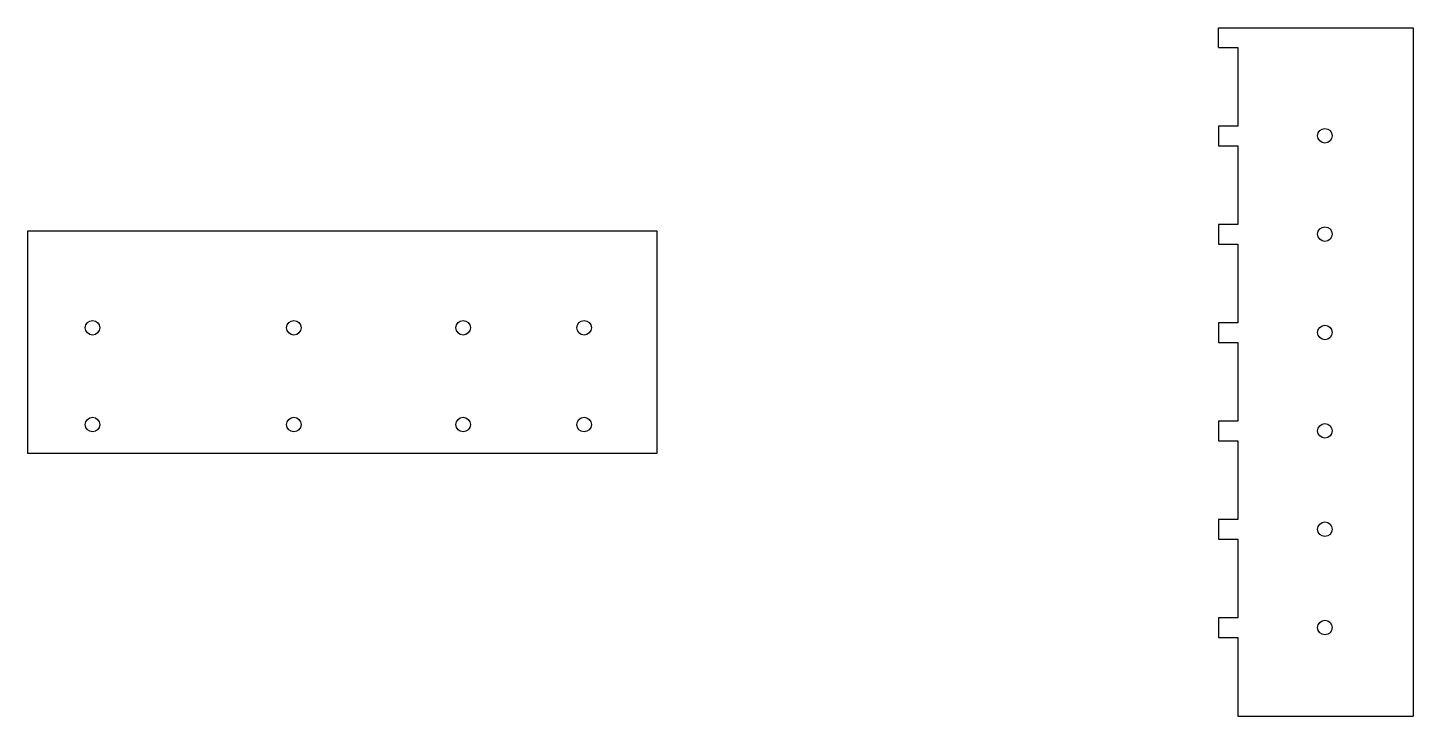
# Model space of a CAD drawing. Header units: inches. Extents: x 307 to 2671, y 391 to 2433.
# Drawn here: x 2384.5 to 2670.9, y 1707.8 to 1850 of the extents above; entities that cross this region are included whole.
import ezdxf

# ---------------------------------------------------------------- set-up
doc = ezdxf.new("R2010")
doc.units = ezdxf.units.IN
doc.header["$MEASUREMENT"] = 0

msp = doc.modelspace()

# ---------------------------------------------------------------- linework, layer by layer
for p, q in [((2630.63, 1850.02), (2670.9, 1850.02)), ((2630.63, 1845.95), (2630.63, 1850.02)), ((2670.9, 1850.02), (2670.9, 1707.78)), ((2630.63, 1845.95), (2634.63, 1845.95)), ((2634.63, 1845.95), (2634.63, 1829.7)), ((2630.63, 1829.7), (2630.63, 1825.63)), ((2634.63, 1829.7), (2630.63, 1829.7)), ((2630.63, 1829.7), (2630.63, 1825.63)), ((2630.63, 1825.63), (2634.63, 1825.63)), ((2634.63, 1825.63), (2634.63, 1809.38)), ((2630.63, 1809.38), (2630.63, 1805.31)), ((2634.63, 1809.38), (2630.63, 1809.38)), ((2630.63, 1809.38), (2630.63, 1805.31)), ((2630.63, 1805.31), (2634.63, 1805.31)), ((2634.63, 1805.31), (2634.63, 1789.06)), ((2630.63, 1789.06), (2630.63, 1784.99)), ((2634.63, 1789.06), (2630.63, 1789.06)), ((2630.63, 1789.06), (2630.63, 1784.99)), ((2630.63, 1784.99), (2634.63, 1784.99)), ((2634.63, 1784.99), (2634.63, 1768.74)), ((2630.63, 1768.74), (2630.63, 1764.67)), ((2634.63, 1768.74), (2630.63, 1768.74)), ((2630.63, 1768.74), (2630.63, 1764.67)), ((2630.63, 1764.67), (2634.63, 1764.67)), ((2634.63, 1764.67), (2634.63, 1748.42)), ((2630.63, 1748.42), (2630.63, 1744.35)), ((2634.63, 1748.42), (2630.63, 1748.42)), ((2630.63, 1748.42), (2630.63, 1744.35)), ((2630.63, 1744.35), (2634.63, 1744.35)), ((2634.63, 1744.35), (2634.63, 1728.1)), ((2630.63, 1728.1), (2630.63, 1724.03)), ((2634.63, 1728.1), (2630.63, 1728.1)), ((2630.63, 1728.1), (2630.63, 1724.03)), ((2630.63, 1724.03), (2634.63, 1724.03)), ((2634.63, 1724.03), (2634.63, 1707.78)), ((2634.63, 1707.78), (2670.9, 1707.78))]:
    msp.add_line(p, q)
msp.add_lwpolyline([(2514.52, 1762.04), (2384.52, 1762.04), (2384.52, 1808.04), (2514.52, 1808.04)], close=True)
for centre in [(2652.63, 1827.7), (2652.63, 1807.38), (2397.92, 1788.04), (2439.53, 1788.04), (2474.52, 1788.04), (2499.52, 1788.04), (2652.63, 1787.06), (2397.92, 1768.04), (2439.53, 1768.04), (2474.52, 1768.04), (2499.52, 1768.04), (2652.63, 1766.74), (2652.63, 1746.42), (2652.63, 1726.1)]:
    msp.add_circle(centre, 1.5)

doc.saveas('drawing.dxf')
